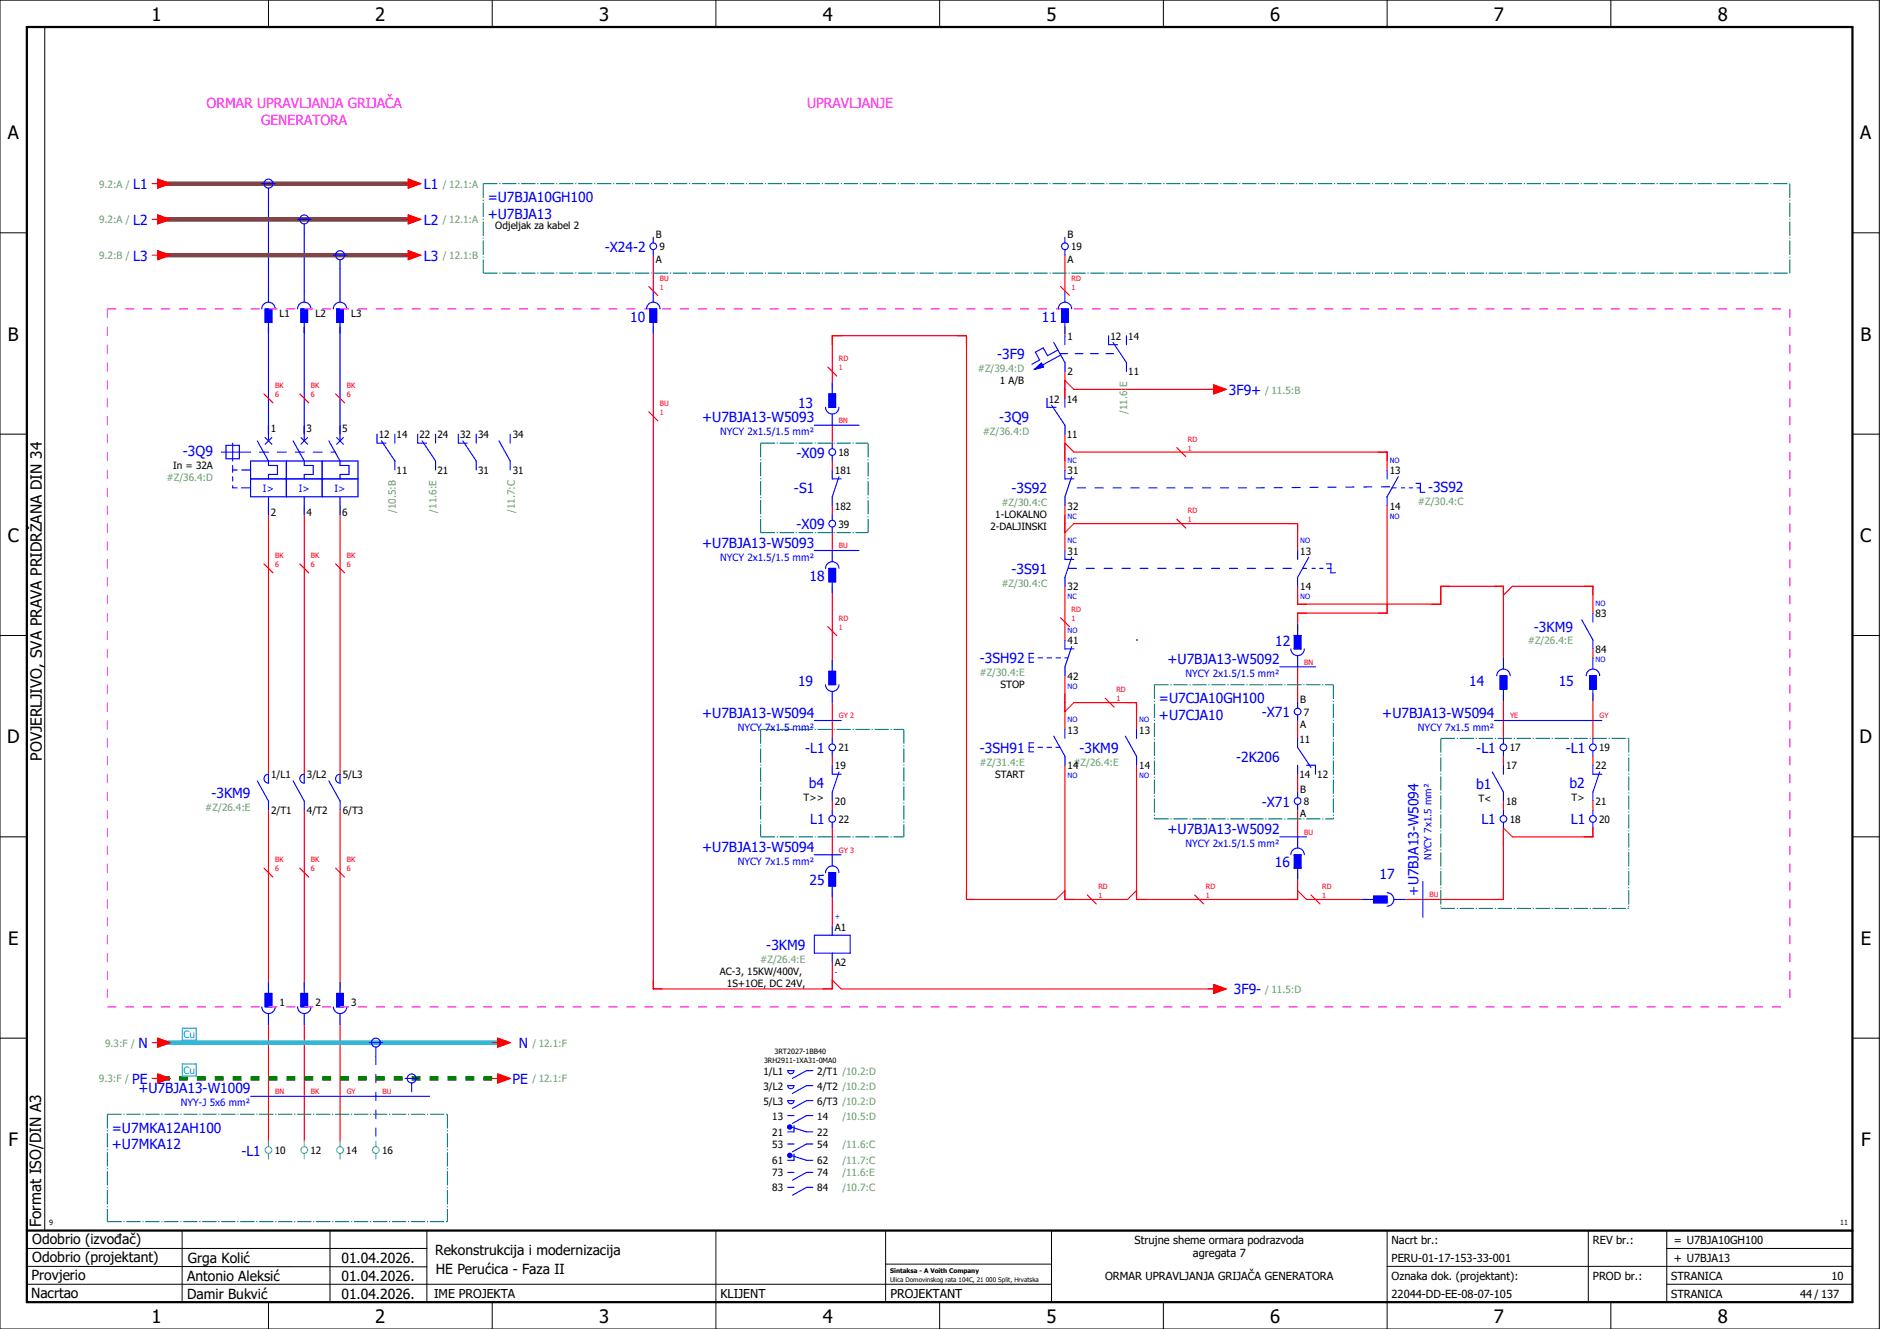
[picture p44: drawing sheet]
<svg xmlns="http://www.w3.org/2000/svg" width="420mm" height="297mm" viewBox="0 0 420 297" stroke-linecap="round" stroke-linejoin="round" font-family="sans-serif">
<defs><g id="words">
<g font-size="4.1">
<text x="33.9" y="4.7">1</text>
<text x="83.9" y="4.7">2</text>
<text x="133.9" y="4.7">3</text>
<text x="183.9" y="4.7">4</text>
<text x="233.9" y="4.7">5</text>
<text x="283.9" y="4.7">6</text>
<text x="333.9" y="4.7">7</text>
<text x="383.9" y="4.7">8</text>
<text x="1.8" y="31.2">A</text>
<text x="415.8" y="31.2">A</text>
<text x="1.8" y="76.2">B</text>
<text x="415.8" y="76.2">B</text>
<text x="1.8" y="121.2">C</text>
<text x="415.8" y="121.2">C</text>
<text x="1.6" y="166.2">D</text>
<text x="415.6" y="166.2">D</text>
<text x="1.8" y="211.2">E</text>
<text x="415.8" y="211.2">E</text>
<text x="1.9" y="256.2">F</text>
<text x="415.9" y="256.2">F</text>
<text x="33.9" y="295.7">1</text>
<text x="83.9" y="295.7">2</text>
<text x="133.9" y="295.7">3</text>
<text x="183.9" y="295.7">4</text>
<text x="233.9" y="295.7">5</text>
<text x="283.9" y="295.7">6</text>
<text x="333.9" y="295.7">7</text>
<text x="383.9" y="295.7">8</text>
</g>
<g font-size="3.4">
<text x="9.4" y="170" transform="rotate(-90 9.4 170)">POVJERLJIVO, SVA PRAVA PRIDRŽANA DIN 34</text>
<text x="9.2" y="274.3" transform="rotate(-90 9.2 274.3)">Format ISO/DIN A3</text>
</g>
<g font-size="3.1" fill="#f0f">
<text x="46.2" y="24.1">ORMAR UPRAVLJANJA GRIJAČA</text>
<text x="58.4" y="27.9">GENERATORA</text>
<text x="180.4" y="24.1">UPRAVLJANJE</text>
</g>
<g font-size="3.1" fill="#00f">
<text x="29.8" y="42.3">L1</text>
<text x="94.8" y="42.3">L1</text>
<text x="109" y="45.1">=U7BJA10GH100</text>
<text x="29.8" y="50.3">L2</text>
<text x="94.8" y="50.3">L2</text>
<text x="109" y="48.9">+U7BJA13</text>
<text x="29.8" y="58.3">L3</text>
<text x="94.8" y="58.3">L3</text>
<text x="135.2" y="56.3">-X24-2</text>
<text x="140.9" y="72.1">10</text>
<text x="232.9" y="72.1">11</text>
<text x="222.9" y="80.3">-3F9</text>
<text x="274.6" y="88.2">3F9+</text>
<text x="156.9" y="94.4">+U7BJA13-W5093</text>
<text x="178.4" y="91.3">13</text>
<text x="223.3" y="94.3">-3Q9</text>
<text x="40.9" y="102">-3Q9</text>
<text x="178" y="102.3">-X09</text>
<text x="177.4" y="110.3">-S1</text>
<text x="226.1" y="110.3">-3S92</text>
<text x="319.1" y="110">-3S92</text>
<text x="178" y="118.3">-X09</text>
<text x="156.9" y="122.4">+U7BJA13-W5093</text>
<text x="180.9" y="129.8">18</text>
<text x="226.1" y="128.3">-3S91</text>
<text x="342.8" y="141.2">-3KM9</text>
<text x="219" y="148.3">-3SH92</text>
<text x="260.9" y="148.4">+U7BJA13-W5092</text>
<text x="285" y="144.4">12</text>
<text x="178.4" y="153.3">19</text>
<text x="328.4" y="153.3">14</text>
<text x="348.4" y="153.3">15</text>
<text x="156.9" y="160.4">+U7BJA13-W5094</text>
<text x="259" y="157.1">=U7CJA10GH100</text>
<text x="259" y="160.9">+U7CJA10</text>
<text x="282" y="160.3">-X71</text>
<text x="308.9" y="160.4">+U7BJA13-W5094</text>
<text x="179.9" y="168.3">-L1</text>
<text x="219" y="168.3">-3SH91</text>
<text x="241.3" y="168.3">-3KM9</text>
<text x="276.3" y="170.3">-2K206</text>
<text x="329.9" y="168.3">-L1</text>
<text x="349.9" y="168.3">-L1</text>
<text x="47.3" y="178.3">-3KM9</text>
<text x="180.7" y="176.2">b4</text>
<text x="329.9" y="176.3">b1</text>
<text x="350.7" y="176.2">b2</text>
<text x="181.1" y="184.3">L1</text>
<text x="282" y="180.3">-X71</text>
<text x="331.1" y="184.3">L1</text>
<text x="351.1" y="184.3">L1</text>
<text x="156.9" y="190.4">+U7BJA13-W5094</text>
<text x="260.9" y="186.4">+U7BJA13-W5092</text>
<text x="180.9" y="197.8">25</text>
<text x="284.9" y="193.8">16</text>
<text x="308.3" y="196.4">17</text>
<text x="317" y="200.2" transform="rotate(-90 317 200.2)">+U7BJA13-W5094</text>
<text x="171.3" y="212.3">-3KM9</text>
<text x="275.8" y="222.2">3F9-</text>
<text x="30.9" y="234.3">N</text>
<text x="115.9" y="234.3">N</text>
<text x="29.5" y="242.3">PE</text>
<text x="30.9" y="244.4">+U7BJA13-W1009</text>
<text x="114.5" y="242.3">PE</text>
<text x="25" y="253.1">=U7MKA12AH100</text>
<text x="25" y="256.9">+U7MKA12</text>
<text x="53.9" y="258.3">-L1</text>
</g>
<g font-size="3.1">
<text x="7.2" y="278.1">Odobrio (izvođač)</text>
<text x="97.2" y="280.5">Rekonstrukcija i modernizacija</text>
<text x="7.1" y="286.1">Provjerio</text>
<text x="7.2" y="282.1">Odobrio (projektant)</text>
<text x="41.8" y="286.2">Antonio Aleksić</text>
<text x="42" y="282.3">Grga Kolić</text>
<text x="76.3" y="282.3">01.04.2026.</text>
<text x="76.3" y="286.3">01.04.2026.</text>
<text x="97.4" y="284.8">HE Perućica - Faza II</text>
<text x="6.9" y="290">Nacrtao</text>
<text x="41.8" y="290.3">Damir Bukvić</text>
<text x="76.3" y="290.3">01.04.2026.</text>
</g>
<g font-size="2.7">
<text x="97" y="290.1">IME PROJEKTA</text>
<text x="161" y="290.1">KLIJENT</text>
<text x="199" y="290.1">PROJEKTANT</text>
</g>
<g font-size="2.5">
<text x="253.5" y="278">Strujne sheme ormara podrazvoda</text>
<text x="266.6" y="281">agregata 7</text>
<text x="311" y="278">Nacrt br.:</text>
<text x="356" y="278">REV br.:</text>
<text x="374.1" y="278">= U7BJA10GH100</text>
<text x="247" y="286">ORMAR UPRAVLJANJA GRIJAČA GENERATORA</text>
<text x="311" y="286">Oznaka dok. (projektant):</text>
<text x="311" y="282">PERU-01-17-153-33-001</text>
<text x="356" y="286">PROD br.:</text>
<text x="373.5" y="286">STRANICA</text>
<text x="374.1" y="282.1">+ U7BJA13</text>
<text x="409.3" y="286">10</text>
<text x="311" y="290">22044-DD-EE-08-07-105</text>
<text x="373.5" y="290">STRANICA</text>
<text x="402.3" y="290">44 / 137</text>
</g>
<g font-size="2.2" fill="#7ca552">
<text x="22.1" y="41.9">9.2:A /</text>
<text x="99" y="41.9">/ 12.1:A</text>
<text x="22.1" y="49.9">9.2:A /</text>
<text x="99" y="49.9">/ 12.1:A</text>
<text x="22.2" y="57.9">9.2:B /</text>
<text x="99" y="57.9">/ 12.1:B</text>
<text x="218.5" y="83.2">#Z/39.4:D</text>
<text x="282.8" y="88">/ 11.5:B</text>
<text x="251.9" y="92.6" transform="rotate(-90 251.9 92.6)">/11.6:E</text>
<text x="219.6" y="97.2">#Z/36.4:D</text>
<text x="37.2" y="107.6">#Z/36.4:D</text>
<text x="223.8" y="113.2">#Z/30.4:C</text>
<text x="316.9" y="112.9">#Z/30.4:C</text>
<text x="88.4" y="114.6" transform="rotate(-90 88.4 114.6)">/10.5:B</text>
<text x="97.5" y="114.6" transform="rotate(-90 97.5 114.6)">/11.6:E</text>
<text x="115.1" y="114.7" transform="rotate(-90 115.1 114.7)">/11.7:C</text>
<text x="223.8" y="131.2">#Z/30.4:C</text>
<text x="341.4" y="144">#Z/26.4:E</text>
<text x="218.9" y="151.2">#Z/30.4:E</text>
<text x="218.9" y="171.2">#Z/31.4:E</text>
<text x="239.9" y="171.2">#Z/26.4:E</text>
<text x="45.9" y="181.2">#Z/26.4:E</text>
<text x="169.9" y="215.2">#Z/26.4:E</text>
<text x="282.8" y="222">/ 11.5:D</text>
<text x="23.5" y="233.9">9.3:F /</text>
<text x="119" y="233.9">/ 12.1:F</text>
<text x="22.1" y="241.9">9.3:F /</text>
<text x="119" y="241.9">/ 12.1:F</text>
<text x="188.3" y="250.2">/10.5:D</text>
<text x="188.3" y="256.6">/11.6:C</text>
<text x="188.3" y="260.2">/11.7:C</text>
<text x="188.3" y="262.9">/11.6:E</text>
<text x="188.3" y="266.3">/10.7:C</text>
</g>
<g font-size="2.2">
<text x="110.7" y="51.2">Odjeljak za kabel 2</text>
<text x="146.6" y="53.2">B</text>
<text x="238.6" y="53.2">B</text>
<text x="146.6" y="58.7">A</text>
<text x="147.4" y="55.9">9</text>
<text x="238.6" y="58.7">A</text>
<text x="239.4" y="55.9">19</text>
<text x="62.5" y="70.9">L1</text>
<text x="70.5" y="70.9">L2</text>
<text x="78.5" y="70.9">L3</text>
<text x="238.6" y="76">1</text>
<text x="248.1" y="76">12</text>
<text x="252.2" y="76">14</text>
<text x="238.6" y="83.9">2</text>
<text x="252.2" y="83.9">11</text>
<text x="223.5" y="85.9">1 A/B</text>
<text x="234.4" y="90">12</text>
<text x="238.4" y="90">14</text>
<text x="60.5" y="96.6">1</text>
<text x="68.5" y="96.6">3</text>
<text x="76.5" y="96.6">5</text>
<text x="84.7" y="98">12</text>
<text x="88.6" y="98">14</text>
<text x="93.7" y="98">22</text>
<text x="97.7" y="98">24</text>
<text x="102.8" y="98">32</text>
<text x="106.8" y="98">34</text>
<text x="114.6" y="98">34</text>
<text x="187.4" y="101.9">18</text>
<text x="238.4" y="97.9">11</text>
<text x="38.7" y="104.9">In = 32A</text>
<text x="88.6" y="105.9">11</text>
<text x="97.7" y="105.9">21</text>
<text x="106.8" y="105.9">31</text>
<text x="114.6" y="105.9">31</text>
<text x="186.6" y="106">181</text>
<text x="238.6" y="106">31</text>
<text x="310.6" y="106">13</text>
<text x="186.6" y="113.9">182</text>
<text x="238.6" y="113.9">32</text>
<text x="310.6" y="113.9">14</text>
<text x="60.5" y="115.3">2</text>
<text x="68.5" y="115.3">4</text>
<text x="76.5" y="115.3">6</text>
<text x="187.4" y="117.9">39</text>
<text x="221.3" y="118.6">2-DALJINSKI</text>
<text x="222.4" y="115.9">1-LOKALNO</text>
<text x="238.6" y="124">31</text>
<text x="290.6" y="124">13</text>
<text x="238.6" y="131.9">32</text>
<text x="290.6" y="131.9">14</text>
<text x="356.6" y="138">83</text>
<text x="238.6" y="144">41</text>
<text x="356.6" y="145.9">84</text>
<text x="223.6" y="153.9">STOP</text>
<text x="238.6" y="151.9">42</text>
<text x="290.6" y="157.2">B</text>
<text x="291.4" y="159.9">7</text>
<text x="187.4" y="167.9">21</text>
<text x="238.6" y="164">13</text>
<text x="254.6" y="164">13</text>
<text x="290.4" y="166">11</text>
<text x="290.6" y="162.7">A</text>
<text x="337.4" y="167.9">17</text>
<text x="357.4" y="167.9">19</text>
<text x="60.6" y="174">1/L1</text>
<text x="68.6" y="174">3/L2</text>
<text x="76.6" y="174">5/L3</text>
<text x="186.6" y="172">19</text>
<text x="222.4" y="173.9">START</text>
<text x="238.6" y="171.9">14</text>
<text x="254.6" y="171.9">14</text>
<text x="290.4" y="173.9">14</text>
<text x="294.4" y="173.9">12</text>
<text x="336.6" y="172">17</text>
<text x="356.6" y="172">22</text>
<text x="179.6" y="179">T&gt;&gt;</text>
<text x="186.6" y="179.9">20</text>
<text x="290.6" y="177.2">B</text>
<text x="291.4" y="179.9">8</text>
<text x="330.4" y="179.2">T&lt;</text>
<text x="336.6" y="179.9">18</text>
<text x="351.2" y="179">T&gt;</text>
<text x="356.6" y="179.9">21</text>
<text x="60.6" y="181.9">2/T1</text>
<text x="68.6" y="181.9">4/T2</text>
<text x="76.6" y="181.9">6/T3</text>
<text x="187.4" y="183.9">22</text>
<text x="290.6" y="182.7">A</text>
<text x="337.4" y="183.9">18</text>
<text x="357.4" y="183.9">20</text>
<text x="186.6" y="208">A1</text>
<text x="186.6" y="215.9">A2</text>
<text x="160.9" y="217.9">AC-3, 15KW/400V,</text>
<text x="162.5" y="220.6">1S+1OE, DC 24V,</text>
<text x="62.5" y="224.9">1</text>
<text x="70.5" y="224.9">2</text>
<text x="78.5" y="224.9">3</text>
<text x="170.6" y="240.2">1/L1</text>
<text x="170.6" y="243.5">3/L2</text>
<text x="182.6" y="240.2">2/T1 /10.2:D</text>
<text x="182.6" y="243.5">4/T2 /10.2:D</text>
<text x="170.6" y="246.9">5/L3</text>
<text x="172.6" y="250.2">13</text>
<text x="182.6" y="246.9">6/T3 /10.2:D</text>
<text x="182.6" y="250.2">14</text>
<text x="61.4" y="257.9">10</text>
<text x="69.4" y="257.9">12</text>
<text x="77.4" y="257.9">14</text>
<text x="85.4" y="257.9">16</text>
<text x="172.6" y="253.9">21</text>
<text x="172.6" y="256.6">53</text>
<text x="182.6" y="253.9">22</text>
<text x="182.6" y="256.6">54</text>
<text x="172.6" y="260.2">61</text>
<text x="172.6" y="262.9">73</text>
<text x="182.6" y="260.2">62</text>
<text x="182.6" y="262.9">74</text>
<text x="172.6" y="266.3">83</text>
<text x="182.6" y="266.3">84</text>
</g>
<g font-size="2.2" fill="#00f">
<text x="160.9" y="97.3">NYCY 2x1.5/1.5 mm²</text>
<text x="58.8" y="109.9">I&gt;</text>
<text x="66.8" y="109.9">I&gt;</text>
<text x="74.8" y="109.9">I&gt;</text>
<text x="160.9" y="125.3">NYCY 2x1.5/1.5 mm²</text>
<text x="264.9" y="151.3">NYCY 2x1.5/1.5 mm²</text>
<text x="164.9" y="163.3">NYCY 7x1.5 mm²</text>
<text x="316.9" y="163.3">NYCY 7x1.5 mm²</text>
<text x="264.9" y="189.3">NYCY 2x1.5/1.5 mm²</text>
<text x="164.9" y="193.3">NYCY 7x1.5 mm²</text>
<text x="319.9" y="192.2" transform="rotate(-90 319.9 192.2)">NYCY 7x1.5 mm²</text>
<text x="40.4" y="247.3">NYY-J 5x6 mm²</text>
</g>
<g font-size="2.2" fill="#00bfff">
<text x="41" y="232">Cu</text>
<text x="41" y="240">Cu</text>
</g>
<g font-size="1.6" fill="#f00">
<text x="147.5" y="64.7">1</text>
<text x="147.5" y="62.8">BU</text>
<text x="239.5" y="64.7">1</text>
<text x="239.5" y="62.8">RD</text>
<text x="187.5" y="82.7">1</text>
<text x="187.5" y="80.8">RD</text>
<text x="61.5" y="88.7">6</text>
<text x="61.5" y="86.8">BK</text>
<text x="69.5" y="88.7">6</text>
<text x="69.5" y="86.8">BK</text>
<text x="77.5" y="88.7">6</text>
<text x="77.5" y="86.8">BK</text>
<text x="147.5" y="92.7">1</text>
<text x="147.5" y="90.8">BU</text>
<text x="187.5" y="94.5">BN</text>
<text x="265.5" y="100.7">1</text>
<text x="265.5" y="98.8">RD</text>
<text x="265.5" y="116.7">1</text>
<text x="265.5" y="114.8">RD</text>
<text x="61.5" y="124.8">BK</text>
<text x="69.5" y="124.8">BK</text>
<text x="77.5" y="124.8">BK</text>
<text x="187.5" y="122.5">BU</text>
<text x="61.5" y="126.7">6</text>
<text x="69.5" y="126.7">6</text>
<text x="77.5" y="126.7">6</text>
<text x="239.5" y="136.8">RD</text>
<text x="187.5" y="140.7">1</text>
<text x="187.5" y="138.8">RD</text>
<text x="239.5" y="138.7">1</text>
<text x="291.5" y="148.5">BN</text>
<text x="249.5" y="154.8">RD</text>
<text x="187.5" y="160.5">GY 2</text>
<text x="249.5" y="156.7">1</text>
<text x="337.5" y="160.5">YE</text>
<text x="357.5" y="160.5">GY</text>
<text x="187.5" y="190.5">GY 3</text>
<text x="291.5" y="186.5">BU</text>
<text x="61.5" y="194.7">6</text>
<text x="61.5" y="192.8">BK</text>
<text x="69.5" y="194.7">6</text>
<text x="69.5" y="192.8">BK</text>
<text x="77.5" y="194.7">6</text>
<text x="77.5" y="192.8">BK</text>
<text x="245.5" y="200.7">1</text>
<text x="245.5" y="198.8">RD</text>
<text x="269.5" y="200.7">1</text>
<text x="269.5" y="198.8">RD</text>
<text x="295.5" y="200.7">1</text>
<text x="295.5" y="198.8">RD</text>
<text x="319.5" y="200.5">BU</text>
<text x="61.5" y="244.5">BN</text>
<text x="69.5" y="244.5">BK</text>
<text x="77.5" y="244.5">GY</text>
<text x="85.5" y="244.5">BU</text>
</g>
<g font-size="1.6" fill="#00f">
<text x="238.6" y="103.4">NC</text>
<text x="310.6" y="103.4">NO</text>
<text x="238.6" y="116">NC</text>
<text x="310.6" y="116">NO</text>
<text x="238.6" y="121.4">NC</text>
<text x="290.6" y="121.4">NO</text>
<text x="238.6" y="134">NC</text>
<text x="290.6" y="134">NO</text>
<text x="356.6" y="135.4">NO</text>
<text x="238.6" y="141.4">NO</text>
<text x="356.6" y="148">NO</text>
<text x="238.6" y="154">NO</text>
<text x="238.6" y="161.4">NO</text>
<text x="254.6" y="161.4">NO</text>
<text x="238.6" y="174">NO</text>
<text x="254.6" y="174">NO</text>
<text x="186.6" y="205.4">+</text>
<text x="186.6" y="218">-</text>
</g>
<g font-size="1.6">
<text x="170.7" y="237.6">3RH2911-1XA31-0MA0</text>
<text x="173.1" y="235.7">3RT2027-1BB40</text>
<text x="11" y="273.7">9</text>
<text x="411.2" y="273.7">11</text>
</g>
<g font-size="1.4">
<text x="198.9" y="284.4">Sintaksa - A Voith Company</text>
<text x="198.9" y="286.4">Ulica Domovinskog rata 104C, 21 000 Split, Hrvatska</text>
</g>
</g></defs>
<g fill="none" stroke="#000" stroke-width=".22">
<path d="M0 0h420v297h-420zM10 6v269M60 0v6M110 0v6M160 0v6M210 0v6M260 0v6M310 0v6M360 0v6M0 52h6M414 52h6M0 97h6"/>
<path d="M414 97h6M0 142h6M414 142h6M414 176.3v87.4M0 187h6M414 187h6M0 232h6M414 232h6M6 279h89.4M40.7 275v16M73.7 274.9v16M95.4 275.1v16"/>
<path d="M160 275v22M197.9 275.1v16M310 275v22M355 275v16M372.5 279h41.5M372.5 275v16M414 275h-179v16M6 283l89.4 .1M6 287h229M60 291v6M110 291v6M197.9 282.5h37.1"/>
<path d="M210 291v6M260 291v6M310 283h104M360 291v6M372.5 287h41.5"/>
</g>
<path d="M6 6h408v285h-408zM6 275h408" fill="none" stroke="#000" stroke-width=".5"/>
<g fill="none" stroke="#f00" stroke-width=".25">
<path d="M146 57v8M238 57v8M146 73v148h40v-6M238 73v2M186 87v-12h30v126h20l2-2M186 95v4M238 83v6M238 97v8M238 99l2 2h70v4M238 85l2 2h32M60 113v60M68 113v60"/>
<path d="M76 113v60M186 103v2M186 113v2M186 119v4M238 113v10M238 119l2-2h50v6M310 113v24h-20v4M186 131v18M238 131v12M290 131v4h32v-4h14v16M336 133l2-2h18v6M186 157v8"/>
<path d="M238 159l2-2h14v6M238 151v12M290 149v8M336 155v10M356 145v2M356 155v10M186 169v2M186 179v2M238 171v30h14l2-2M254 171v30h36v-6M290 161v4M290 173v4"/>
<path d="M336 169v2M336 179v2M356 169v2M356 179v2M60 181v40M68 181v40M76 181v40M186 185v6M186 199v8M290 181v6M290 199l2 2h14M356 185v2h-18l-2-2v16h-22"/>
<path d="M186 219l2 2h84M60 229v26M68 229v26M76 229v26"/>
</g>
<g fill="none" stroke="#00f" stroke-width=".25">
<path d="M58.5 41h3M60 42v25.5M66.5 49h3M68 50v17.5M74.5 57h3M76 58v9.5M58.5 69a1.5 1.5 0 0 1 1.5-1.5 1.5 1.5 0 0 1 1.5 1.5M59.3 69h1.5v3h-1.5zM60 72v25M66.5 69a1.5 1.5 0 0 1 1.5-1.5 1.5 1.5 0 0 1 1.5 1.5M67.3 69h1.5v3h-1.5zM68 72v25"/>
<path d="M74.5 69a1.5 1.5 0 0 1 1.5-1.5 1.5 1.5 0 0 1 1.5 1.5M75.2 69h1.5v3h-1.5zM76 72v25M234 89v2h2M235 90.5l3 4.5v2M238 89v2M60 219.5v2.5M68 219.5v2.5M76 219.5v2.5M182 209h8v4h-8zM186 207v2M186 213v2"/>
<path d="M58.5 225a1.5 1.5 0 0 0 1.5 1.5 1.5 1.5 0 0 0 1.5-1.5M59.3 222h1.5v3h-1.5zM60 226.5v2.5M66.5 225a1.5 1.5 0 0 0 1.5 1.5 1.5 1.5 0 0 0 1.5-1.5M67.3 222h1.5v3h-1.5zM68 226.5v2.5M74.5 225a1.5 1.5 0 0 0 1.5 1.5 1.5 1.5 0 0 0 1.5-1.5M75.2 222h1.5v3h-1.5zM76 226.5v2.5M176 239.3h1.4a.7 .7 0 0 1-.7 .7 .7 .7 0 0 1-.7-.7zM181.6 239.3h-1.4l-3.1 1.7M176 242.6h1.4a.7 .7 0 0 1-.7 .7 .7 .7 0 0 1-.7-.7z"/>
<path d="M176 246h1.4a.7 .7 0 0 1-.7 .7 .7 .7 0 0 1-.7-.7zM176 249.3h1.4M177.1 252l3.1 1h1.4M177.4 251.6v1.4h-1.4M181.6 242.6h-1.4l-3.1 1.8M181.6 246h-1.4l-3.1 1.7M181.6 249.3h-1.4l-3.1 1.8"/>
<circle cx="60" cy="41" r="1"/>
<circle cx="68" cy="49" r="1"/>
<circle cx="76" cy="57" r="1"/>
</g>
<path d="M240.7 109h39.3M280.7 109l30.5-.2M238.7 127h51.3M84 236v19" fill="none" stroke="#00f" stroke-width=".25" stroke-dasharray="2 2" stroke-linecap="butt"/>
<path d="M36 49h56M36 57h56M36 41h56" fill="none" stroke="#7f3f3f" stroke-width="1"/>
<path d="M36 241h76" fill="none" stroke="#008000" stroke-width="1" stroke-dasharray="2 2" stroke-linecap="butt"/>
<path d="M36 233h76" fill="none" stroke="#00bfff" stroke-width="1"/>
<g fill="#00f" stroke="#00f" stroke-width=".22">
<path d="M59.3 69h1.5v3h-1.5z"/>
<path d="M67.3 69h1.5v3h-1.5z"/>
<path d="M75.2 69h1.5v3h-1.5z"/>
<path d="M59.3 222h1.5v3h-1.5z"/>
<path d="M67.3 222h1.5v3h-1.5z"/>
<path d="M75.2 222h1.5v3h-1.5z"/>
</g>
<path d="M24 249h76M24 249v24M100 249v24M24 273h76" fill="none" stroke="#007f7f" stroke-width=".25" stroke-dasharray="3.2 .4 .3 .4" stroke-linecap="butt"/>
<path d="M40.8 229.8h3v2.7h-3zM40.8 237.8h3v2.7h-3z" fill="none" stroke="#00bfff" stroke-width=".25"/>
<path d="M24 69h376M24 69v156M400 69v156M24 225h376" fill="none" stroke="#f0f" stroke-width=".25" stroke-dasharray="2 2" stroke-linecap="butt"/>
<circle cx="176.5" cy="251.9" r=".61" fill="#00f"/>
<path d="M176 255.7h1.4M177.1 258.3l3.1 1h1.4M177.4 257.9v1.4h-1.4M181.6 255.7h-1.4l-3.1 1.7" fill="none" stroke="#00f" stroke-width=".25"/>
<circle cx="176.5" cy="258.2" r=".61" fill="#00f"/>
<g fill="none" stroke="#00f" stroke-width=".25">
<path d="M146 53v1.3M146 55.8v1.2M238 53v1.3M238 55.8v1.2M144.5 69a1.5 1.5 0 0 1 1.5-1.5 1.5 1.5 0 0 1 1.5 1.5M145.2 69h1.5v3h-1.5zM146 65v2.5M146 72v2.5M235.5 76.5l2.5 4.5v2M236.4 78.2l-2.3 1.3-1-1.8-1.7 1 1 1.8-1.8 .9M236.5 69a1.5 1.5 0 0 1 1.5-1.5 1.5 1.5 0 0 1 1.5 1.5M236.9 79h1.7"/>
<path d="M237.1 79.3l-4.1 2.3M237.3 69h1.5v3h-1.5zM238 65v2.5M238 72v2.5M238 75v2M240.3 79h1.7M243.7 79h1.7M247.2 79h1.7M247.8 75v2h2M248.7 76.5l3.1 4.5v2M251.7 75v2M50.5 99.5h3v3h-3z"/>
<path d="M52 99v4M57.5 98.5l2.5 4.5v1h2v2h-2v1M59.3 97.8l1.5 1.5M60 95v3.5M60.8 97.8l-1.5 1.5M65.5 98.5l2.5 4.5v1h2v2h-2v1M67.3 97.8l1.5 1.5M68 95v3.5M68.8 97.8l-1.5 1.5M73.5 98.5l2.5 4.5v1h2v2h-2v1M75.2 97.8l1.5 1.5M76 95v3.5"/>
<path d="M76.7 97.8l-1.5 1.5M84.3 97v2h1.9M85.3 98.5l3 4.5v2M88.2 97v2M93.3 97v2h2M94.3 98.5l3 4.5v2M97.3 97v2M102.4 97v2h2M103.4 98.5l3 4.5v2M106.4 97v2M111.5 98.5l2.5 4.5v2M114 97v2"/>
<path d="M182 95h10M184.5 91a1.5 1.5 0 0 0 1.5 1.5 1.5 1.5 0 0 0 1.5-1.5M185.2 88h1.5v3h-1.5zM186 85.5v2.5M186 92.5v2.5M186 99v1.3M231.2 82.5l1.5-1.4 .5 .9zM49.5 101h6.5M52 104v1.5M52 106.5v1M52 108.5v.5h1M52 105h1"/>
<path d="M54 105h2M54 109h2M56 107h24M56 103h24v8h-24zM58 101h2M60 111v4M62 101h2M64 103v8M66 101h2M68 111v4M70 101h2M72 103v8"/>
<path d="M74 101h1M76 111v4M186 105v2h2M186 101.8v1.2M186 115v1.3M186 117.8v1.2M187.5 106.5l-1.5 4.5v2M238 105v2h2M239.5 106.5l-1.5 4.5v2M310 105v2M311.1 109h.9M312.5 106.5l-2.5 4.5v2"/>
<path d="M313.2 109h.7M314.9 109h.8M316.4 108h1v2h1M316.7 109h.7M182 123h10M184.5 127a1.5 1.5 0 0 1 1.5-1.5 1.5 1.5 0 0 1 1.5 1.5M185.2 127h1.5v3h-1.5zM186 123v2.5M186 130v2.5M238 123v2h2M239.5 124.5l-1.5 4.5v2M290 123v2"/>
<path d="M290 139.5v2.5M291.1 127h.9M292.5 124.5l-2.5 4.5v2M293.2 127h.7M294.9 127h.8M296.4 126h1v2h1M296.7 127h.7M353.5 138.5l2.5 4.5v2M356 137v2M184.5 153a1.5 1.5 0 0 0 1.5 1.5 1.5 1.5 0 0 0 1.5-1.5M185.2 150h1.5v3h-1.5zM186 147.5v2.5"/>
<path d="M186 154.5v2.5M230 147h1M231 146h-1v2h1M232 147h1M234 147h1M236 147h1M238 143v2h2M238 147h.6M239.5 144.5l-1.5 4.5v2M286 149h8M288.5 145a1.5 1.5 0 0 0 1.5 1.5 1.5 1.5 0 0 0 1.5-1.5M289.2 142h1.5v3h-1.5z"/>
<path d="M290 146.5v2.5M290 157v1.3M290 159.8v1.2M334.5 151a1.5 1.5 0 0 1 1.5-1.5 1.5 1.5 0 0 1 1.5 1.5M335.3 151h1.5v3h-1.5zM336 147v2.5M336 154v2.5M354.5 151a1.5 1.5 0 0 1 1.5-1.5 1.5 1.5 0 0 1 1.5 1.5M355.3 151h1.5v3h-1.5zM356 147v2.5M356 154v2.5M57.5 174.5l2.5 4.5v2"/>
<path d="M59.3 173.3l.7-.3v2a1 1 0 0 1-.9-.6 1 1 0 0 1 .2-1.1zM65.5 174.5l2.5 4.5v2M67.3 173.3l.7-.3v2a1 1 0 0 1-.9-.6 1 1 0 0 1 .2-1.1zM73.5 174.5l2.5 4.5v2M75.3 173.3l.7-.3v2a1 1 0 0 1-.9-.6 1 1 0 0 1 .2-1.1zM182 161h6M186 171v2h2M186 165v1.3M186 167.8v1.2M187.5 172.5l-1.5 4.5v2M230 167h1M231 166h-1v2h1"/>
<path d="M232 167h1M234 167h1M235.5 164.5l2.5 4.5v2M236 167h.9M238 163v2M251.5 164.5l2.5 4.5v2M254 163v2M290 165v2l3 4.5M290 171v2M290 177v1.3M290 179.8v1.2M292 171h2v2"/>
<path d="M333.5 172.5l2.5 4.5v2M334 161h24M336 165v1.3M336 167.8v1.2M336 171v2M356 165v1.3M356 167.8v1.2M356 171v2h2M357.5 172.5l-1.5 4.5v2M182 191h6M184.5 195a1.5 1.5 0 0 1 1.5-1.5 1.5 1.5 0 0 1 1.5 1.5M185.2 195h1.5v3h-1.5z"/>
<path d="M186 181v1.3M186 183.8v1.2M186 191v2.5M186 198v2.5M286 187h6M288.5 191a1.5 1.5 0 0 1 1.5-1.5 1.5 1.5 0 0 1 1.5 1.5M289.2 191h1.5v3h-1.5zM290 187v2.5M290 194v2.5M310 199.5a1.5 1.5 0 0 1 1.5 1.5 1.5 1.5 0 0 1-1.5 1.5M318 197v8M336 181v1.3"/>
<path d="M336 183.8v1.2M356 181v1.3M356 183.8v1.2M304.5 201h2.5M307 200.3h3v1.5h-3zM311.5 201h2.5M82.5 233h3M84 234v2M56 245h40M90.5 241h3M92 242v2M176 262h1.4"/>
<path d="M176 265.4h1.4M181.6 262h-1.4l-3.1 1.8M181.6 265.4h-1.4l-3.1 1.7"/>
<circle cx="146" cy="55" r=".75"/>
<circle cx="238" cy="55" r=".75"/>
<circle cx="186" cy="101" r=".75"/>
<circle cx="186" cy="117" r=".75"/>
<circle cx="290" cy="159" r=".75"/>
<circle cx="186" cy="167" r=".75"/>
<circle cx="290" cy="179" r=".75"/>
<circle cx="336" cy="167" r=".75"/>
<circle cx="356" cy="167" r=".75"/>
<circle cx="186" cy="183" r=".75"/>
<circle cx="336" cy="183" r=".75"/>
<circle cx="356" cy="183" r=".75"/>
<circle cx="84" cy="233" r="1"/>
<circle cx="92" cy="241" r="1"/>
</g>
<g fill="none" stroke="#007f7f" stroke-width=".25" stroke-dasharray="3.2 .4 .3 .4" stroke-linecap="butt">
<path d="M108 41h292M108 41v20M400 41v20M108 61h292M170 99h24M170 99v20M194 99v20M170 119h24M258 153h40M258 153v30M298 153v30M170 163h32"/>
<path d="M170 163v24M202 163v24M322 165h42M322 165v38M364 165v38M170 187h32M258 183h40M322 203h42"/>
</g>
<g fill="#00f" stroke="#00f" stroke-width=".22">
<path d="M237.3 69h1.5v3h-1.5z"/>
<path d="M145.2 69h1.5v3h-1.5z"/>
<path d="M307 200.3h3v1.5h-3z"/>
<path d="M335.3 151h1.5v3h-1.5z"/>
<path d="M355.3 151h1.5v3h-1.5z"/>
<path d="M289.2 142h1.5v3h-1.5z"/>
<path d="M289.2 191h1.5v3h-1.5z"/>
<path d="M231.2 82.5l1.5-1.4 .5 .9z"/>
<path d="M185.2 88h1.5v3h-1.5z"/>
<path d="M185.2 127h1.5v3h-1.5z"/>
<path d="M185.2 150h1.5v3h-1.5z"/>
<path d="M185.2 195h1.5v3h-1.5z"/>
</g>
<g fill="none" stroke="#f00" stroke-width=".25">
<path d="M34 49h1.3M34 57h1.3M34 41h1.3M35.3 48l2.7 1-2.7 1zM35.3 40l2.7 1-2.7 1zM35.3 56l2.7 1-2.7 1zM90 49h1.2M90 57h1.2M90 41h1.2M91.2 48l2.8 1-2.8 1zM91.2 40l2.8 1-2.8 1zM91.2 56l2.8 1-2.8 1z"/>
<path d="M145 64l2 2M237 64l2 2M59 88l2 2M67 88l2 2M75 88l2 2M145 92l2 2M185 82l2 2M270 87h1.3M271.3 86l2.7 1-2.7 1zM263 100l2 2M263 116l2 2M59 126l2 2"/>
<path d="M67 126l2 2M75 126l2 2M237 138l2 2M185 140l2 2M247 156l2 2M59 194l2 2M67 194l2 2M75 194l2 2M243 200l2 2M267 200l2 2M293 200l2 2M34 233h1.3"/>
<path d="M35.3 232l2.7 1-2.7 1zM110 233h1.2M111.2 232l2.8 1-2.8 1zM270 221h1.3M271.3 220l2.7 1-2.7 1zM34 241h1.3M35.3 240l2.7 1-2.7 1zM110 241h1.2M111.2 240l2.8 1-2.8 1z"/>
</g>
<g fill="none" stroke="#52a5a5" stroke-width=".25">
<path d="M60 255v1.3M60 257.8v1.2M68 255v1.3M68 257.8v1.2M76 255v1.3M76 257.8v1.2M84 255v1.3M84 257.8v1.2"/>
<circle cx="60" cy="257" r=".75"/>
<circle cx="68" cy="257" r=".75"/>
<circle cx="76" cy="257" r=".75"/>
<circle cx="84" cy="257" r=".75"/>
</g>
<g fill="#f00" stroke="#f00" stroke-width=".22">
<path d="M35.3 48l2.7 1-2.7 1z"/>
<path d="M35.3 56l2.7 1-2.7 1z"/>
<path d="M35.3 40l2.7 1-2.7 1z"/>
<path d="M91.2 48l2.8 1-2.8 1z"/>
<path d="M91.2 56l2.8 1-2.8 1z"/>
<path d="M91.2 40l2.8 1-2.8 1z"/>
<path d="M35.3 240l2.7 1-2.7 1z"/>
<path d="M35.3 232l2.7 1-2.7 1z"/>
<path d="M111.2 240l2.8 1-2.8 1z"/>
<path d="M111.2 232l2.8 1-2.8 1z"/>
<path d="M271.3 86l2.7 1-2.7 1z"/>
<path d="M271.3 220l2.7 1-2.7 1z"/>
</g>
<use href="#words"/>
</svg>
